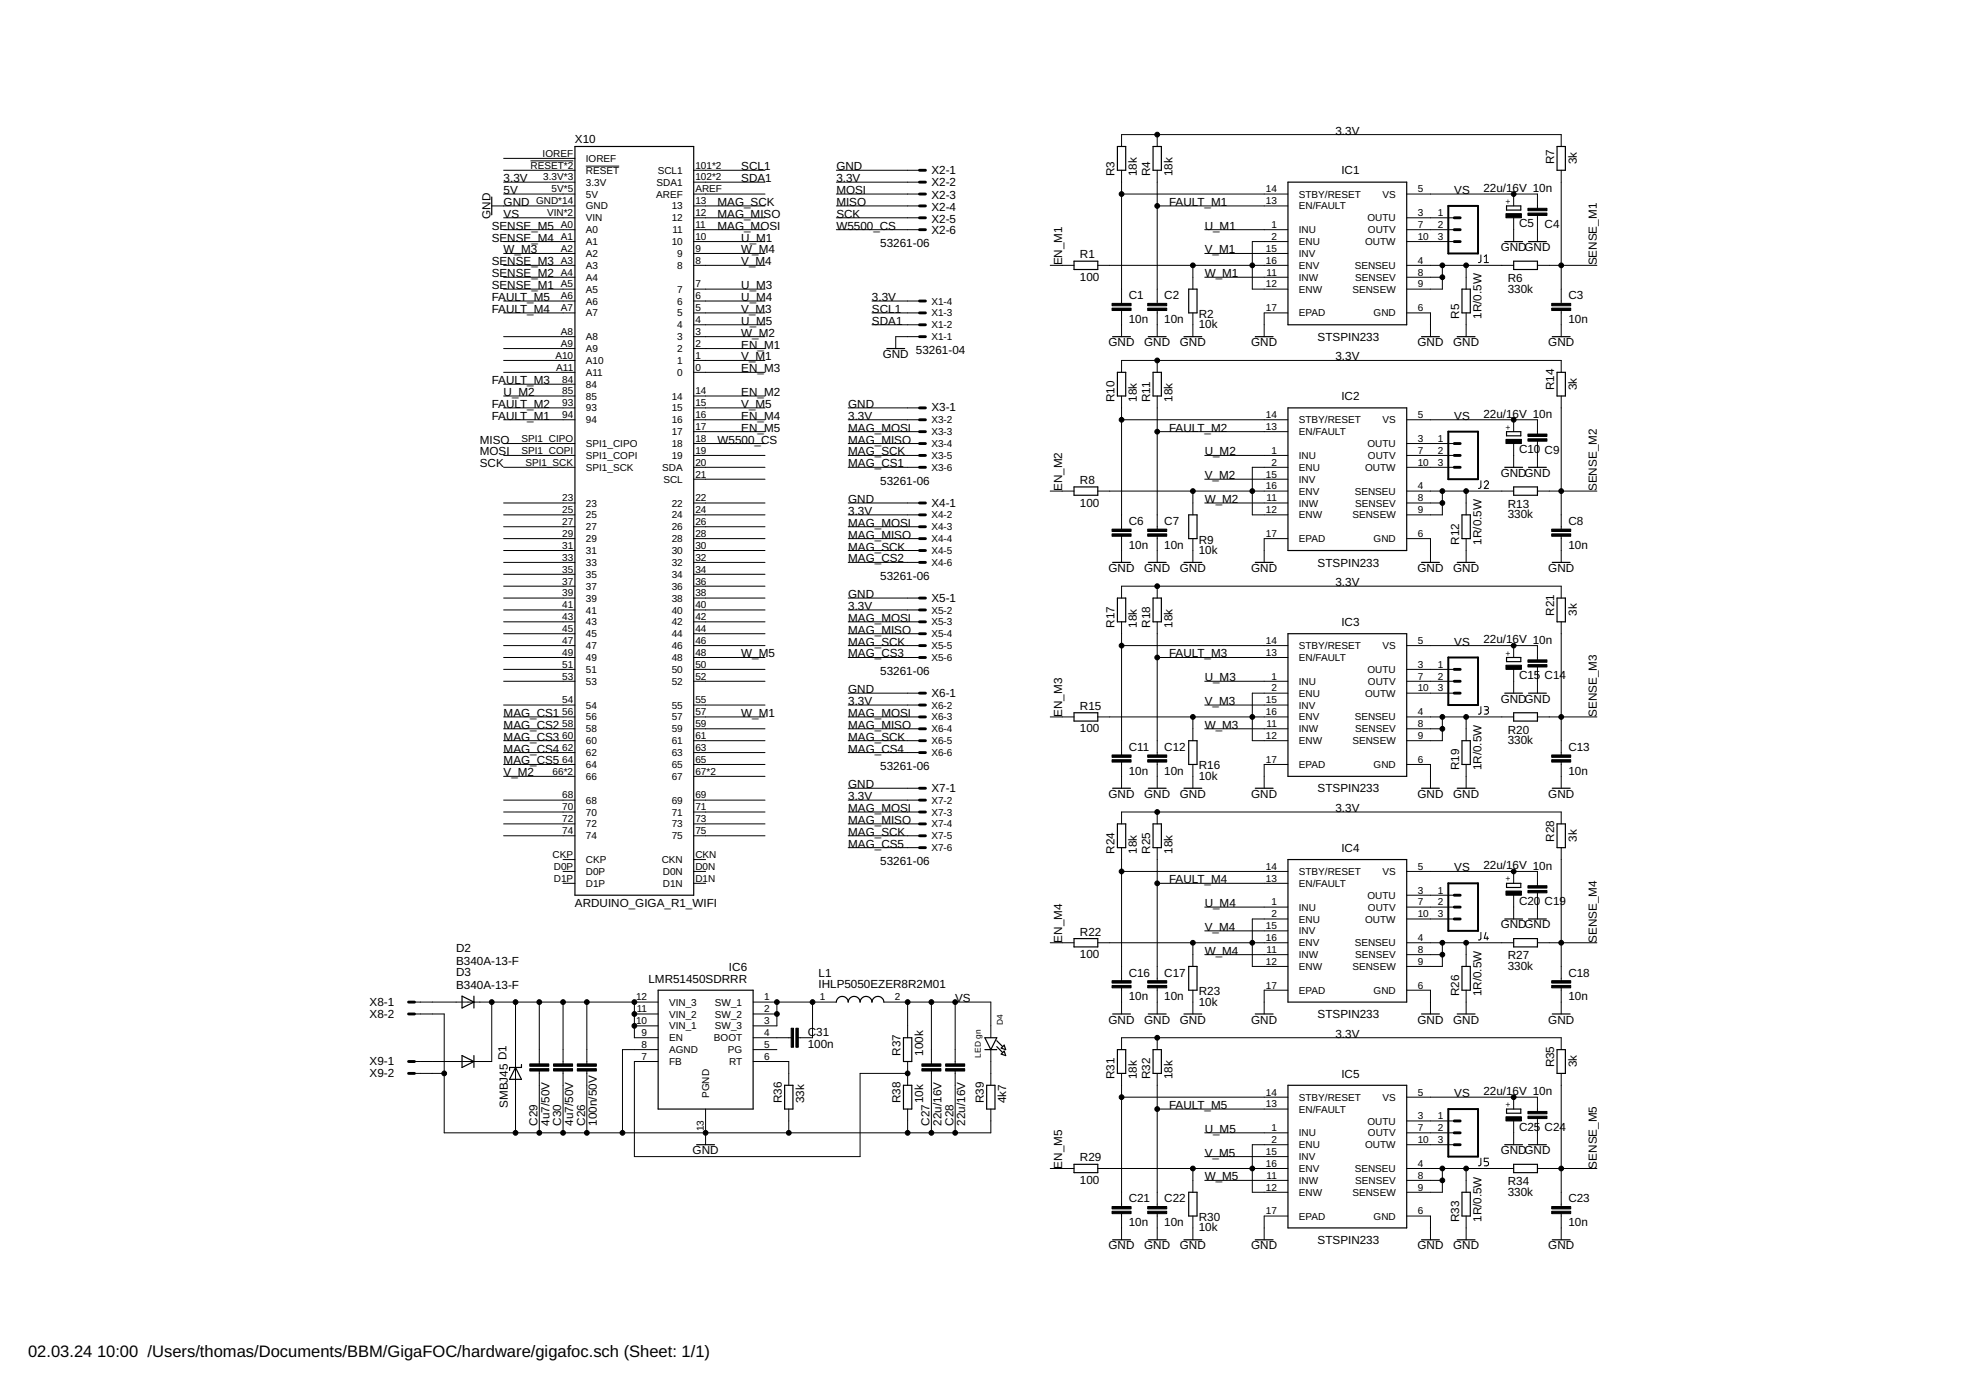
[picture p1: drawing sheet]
<svg xmlns="http://www.w3.org/2000/svg" width="420mm" height="297mm" viewBox="0 0 420 297" stroke-linecap="round" stroke-linejoin="round" font-family="sans-serif">
<defs><g id="words">
<g font-size="3.5">
<text x="6" y="290">02.03.24</text>
<text x="20.7" y="290">10:00 /Users/thomas/Documents/BBM/GigaFOC/hardware/gigafoc.sch (Sheet: 1/1)</text>
</g>
<g font-size="2.5">
<text x="285.4" y="28.8">3.3V</text>
<text x="122.9" y="30.5">X10</text>
<text x="332.2" y="35.1" transform="rotate(-90 332.2 35.1)">R7</text>
<text x="337" y="35.1" transform="rotate(-90 337 35.1)">3k</text>
<text x="107.6" y="41.5">5V</text>
<text x="107.6" y="38.9">3.3V</text>
<text x="158.4" y="36.4">SCL1</text>
<text x="158.4" y="38.9">SDA1</text>
<text x="178.7" y="36.4">GND</text>
<text x="178.7" y="41.5">MOSI</text>
<text x="178.7" y="38.9">3.3V</text>
<text x="199.1" y="37.1">X2-1</text>
<text x="199.1" y="39.7">X2-2</text>
<text x="238.2" y="37.7" transform="rotate(-90 238.2 37.7)">R3</text>
<text x="243" y="37.7" transform="rotate(-90 243 37.7)">18k</text>
<text x="245.8" y="37.7" transform="rotate(-90 245.8 37.7)">R4</text>
<text x="250.6" y="37.7" transform="rotate(-90 250.6 37.7)">18k</text>
<text x="286.7" y="37.3">IC1</text>
<text x="310.8" y="41.5">VS</text>
<text x="317" y="41">22u/16V 10n</text>
<text x="104.8" y="46.8" transform="rotate(-90 104.8 46.8)">GND</text>
<text x="107.6" y="44">GND</text>
<text x="107.6" y="46.5">VS</text>
<text x="153.3" y="46.5">MAG_MISO</text>
<text x="153.3" y="44">MAG_SCK</text>
<text x="178.7" y="46.5">SCK</text>
<text x="178.7" y="44">MISO</text>
<text x="199.1" y="42.5">X2-3</text>
<text x="199.1" y="45">X2-4</text>
<text x="199.1" y="47.6">X2-5</text>
<text x="249.8" y="44">FAULT_M1</text>
<text x="105.1" y="51.6">SENSE_M4</text>
<text x="105.1" y="49.1">SENSE_M5</text>
<text x="153.3" y="49.1">MAG_MOSI</text>
<text x="158.4" y="51.6">U_M1</text>
<text x="178.7" y="49.1">W5500_CS</text>
<text x="188.1" y="52.8">53261-06</text>
<text x="199.1" y="50.1">X2-6</text>
<text x="257.5" y="49.1">U_M1</text>
<text x="320.7" y="53.7">GNDGND</text>
<text x="324.6" y="48.6">C5</text>
<text x="330.1" y="48.7">C4</text>
<text x="105.1" y="59.2">SENSE_M2</text>
<text x="105.1" y="56.7">SENSE_M3</text>
<text x="107.6" y="54.2">W_M3</text>
<text x="158.4" y="56.7">V_M4</text>
<text x="158.4" y="54.2">W_M4</text>
<text x="227" y="56.7" transform="rotate(-90 227 56.7)">EN_M1</text>
<text x="230.8" y="55.2">R1</text>
<text x="257.5" y="59.2">W_M1</text>
<text x="257.5" y="54.2">V_M1</text>
<text x="341.3" y="56.7" transform="rotate(-90 341.3 56.7)">SENSE_M1</text>
<text x="105.1" y="61.8">SENSE_M1</text>
<text x="105.1" y="64.3">FAULT_M5</text>
<text x="158.4" y="64.3">U_M4</text>
<text x="158.4" y="61.8">U_M3</text>
<text x="186.4" y="64.3">3.3V</text>
<text x="230.8" y="60">100</text>
<text x="241.2" y="63.9">C1</text>
<text x="248.8" y="63.9">C2</text>
<text x="322.2" y="62.5">330k</text>
<text x="322.2" y="60.3">R6</text>
<text x="335.2" y="63.9">C3</text>
<text x="105.1" y="66.9">FAULT_M4</text>
<text x="158.4" y="71.9">W_M2</text>
<text x="158.4" y="69.4">U_M5</text>
<text x="158.4" y="66.9">V_M3</text>
<text x="186.4" y="66.9">SCL1</text>
<text x="186.4" y="69.4">SDA1</text>
<text x="241.2" y="69">10n</text>
<text x="248.8" y="69">10n</text>
<text x="256.2" y="70.2">10k</text>
<text x="256.2" y="67.9">R2</text>
<text x="311.8" y="68.1" transform="rotate(-90 311.8 68.1)">R5</text>
<text x="316.6" y="68.1" transform="rotate(-90 316.6 68.1)">1R/0.5W</text>
<text x="335.2" y="69">10n</text>
<text x="158.4" y="74.5">EN_M1</text>
<text x="158.4" y="77">V_M1</text>
<text x="188.7" y="76.5">GND</text>
<text x="195.8" y="75.6">53261-04</text>
<text x="236.9" y="74">GND</text>
<text x="244.5" y="74">GND</text>
<text x="252.2" y="74">GND</text>
<text x="267.4" y="74">GND</text>
<text x="281.6" y="72.8">STSPIN233</text>
<text x="285.4" y="77">3.3V</text>
<text x="302.9" y="74">GND</text>
<text x="310.6" y="74">GND</text>
<text x="330.9" y="74">GND</text>
<text x="105.1" y="82.1">FAULT_M3</text>
<text x="158.4" y="79.6">EN_M3</text>
<text x="332.2" y="83.4" transform="rotate(-90 332.2 83.4)">R14</text>
<text x="337" y="83.4" transform="rotate(-90 337 83.4)">3k</text>
<text x="105.1" y="89.7">FAULT_M1</text>
<text x="105.1" y="87.2">FAULT_M2</text>
<text x="107.6" y="84.6">U_M2</text>
<text x="158.4" y="89.7">EN_M4</text>
<text x="158.4" y="84.6">EN_M2</text>
<text x="158.4" y="87.2">V_M5</text>
<text x="181.3" y="87.2">GND</text>
<text x="181.3" y="89.7">3.3V</text>
<text x="199.1" y="87.9">X3-1</text>
<text x="238.2" y="85.9" transform="rotate(-90 238.2 85.9)">R10</text>
<text x="243" y="85.9" transform="rotate(-90 243 85.9)">18k</text>
<text x="245.8" y="85.9" transform="rotate(-90 245.8 85.9)">R11</text>
<text x="250.6" y="85.9" transform="rotate(-90 250.6 85.9)">18k</text>
<text x="286.7" y="85.5">IC2</text>
<text x="310.8" y="89.7">VS</text>
<text x="317" y="89.2">22u/16V 10n</text>
<text x="102.5" y="94.8">MISO</text>
<text x="153.3" y="94.8">W5500_CS</text>
<text x="158.4" y="92.3">EN_M5</text>
<text x="181.3" y="92.3">MAG_MOSI</text>
<text x="181.3" y="94.8">MAG_MISO</text>
<text x="249.8" y="92.3">FAULT_M2</text>
<text x="102.5" y="99.9">SCK</text>
<text x="102.5" y="97.3">MOSI</text>
<text x="181.3" y="99.9">MAG_CS1</text>
<text x="181.3" y="97.3">MAG_SCK</text>
<text x="257.5" y="97.3">U_M2</text>
<text x="320.7" y="101.9">GNDGND</text>
<text x="324.6" y="96.8">C10</text>
<text x="330.1" y="97">C9</text>
<text x="181.3" y="107.5">GND</text>
<text x="188.1" y="103.6">53261-06</text>
<text x="227" y="105" transform="rotate(-90 227 105)">EN_M2</text>
<text x="230.8" y="103.5">R8</text>
<text x="257.5" y="102.4">V_M2</text>
<text x="257.5" y="107.5">W_M2</text>
<text x="341.3" y="105" transform="rotate(-90 341.3 105)">SENSE_M2</text>
<text x="181.3" y="112.6">MAG_MOSI</text>
<text x="181.3" y="110">3.3V</text>
<text x="199.1" y="108.3">X4-1</text>
<text x="230.8" y="108.3">100</text>
<text x="241.2" y="112.2">C6</text>
<text x="248.8" y="112.2">C7</text>
<text x="322.2" y="110.8">330k</text>
<text x="322.2" y="108.5">R13</text>
<text x="335.2" y="112.2">C8</text>
<text x="181.3" y="115.1">MAG_MISO</text>
<text x="181.3" y="117.6">MAG_SCK</text>
<text x="241.2" y="117.3">10n</text>
<text x="248.8" y="117.3">10n</text>
<text x="256.2" y="118.4">10k</text>
<text x="256.2" y="116.2">R9</text>
<text x="311.8" y="116.4" transform="rotate(-90 311.8 116.4)">R12</text>
<text x="316.6" y="116.4" transform="rotate(-90 316.6 116.4)">1R/0.5W</text>
<text x="335.2" y="117.3">10n</text>
<text x="181.3" y="120.2">MAG_CS2</text>
<text x="188.1" y="123.9">53261-06</text>
<text x="236.9" y="122.2">GND</text>
<text x="244.5" y="122.2">GND</text>
<text x="252.2" y="122.2">GND</text>
<text x="267.4" y="122.2">GND</text>
<text x="281.6" y="121.1">STSPIN233</text>
<text x="285.4" y="125.3">3.3V</text>
<text x="302.9" y="122.2">GND</text>
<text x="310.6" y="122.2">GND</text>
<text x="330.9" y="122.2">GND</text>
<text x="181.3" y="127.8">GND</text>
<text x="181.3" y="130.3">3.3V</text>
<text x="199.1" y="128.6">X5-1</text>
<text x="332.2" y="131.6" transform="rotate(-90 332.2 131.6)">R21</text>
<text x="337" y="131.6" transform="rotate(-90 337 131.6)">3k</text>
<text x="181.3" y="132.9">MAG_MOSI</text>
<text x="181.3" y="135.4">MAG_MISO</text>
<text x="181.3" y="138">MAG_SCK</text>
<text x="238.2" y="134.2" transform="rotate(-90 238.2 134.2)">R17</text>
<text x="243" y="134.2" transform="rotate(-90 243 134.2)">18k</text>
<text x="245.8" y="134.2" transform="rotate(-90 245.8 134.2)">R18</text>
<text x="250.6" y="134.2" transform="rotate(-90 250.6 134.2)">18k</text>
<text x="286.7" y="133.8">IC3</text>
<text x="310.8" y="138">VS</text>
<text x="317" y="137.5">22u/16V 10n</text>
<text x="158.4" y="140.5">W_M5</text>
<text x="181.3" y="140.5">MAG_CS3</text>
<text x="249.8" y="140.5">FAULT_M3</text>
<text x="181.3" y="148.1">GND</text>
<text x="188.1" y="144.2">53261-06</text>
<text x="199.1" y="148.9">X6-1</text>
<text x="257.5" y="145.6">U_M3</text>
<text x="324.6" y="145.1">C15</text>
<text x="330.1" y="145.2">C14</text>
<text x="107.6" y="155.7">MAG_CS2</text>
<text x="107.6" y="153.2">MAG_CS1</text>
<text x="158.4" y="153.2">W_M1</text>
<text x="181.3" y="153.2">MAG_MOSI</text>
<text x="181.3" y="155.7">MAG_MISO</text>
<text x="181.3" y="150.7">3.3V</text>
<text x="227" y="153.2" transform="rotate(-90 227 153.2)">EN_M3</text>
<text x="230.8" y="151.7">R15</text>
<text x="257.5" y="150.7">V_M3</text>
<text x="257.5" y="155.7">W_M3</text>
<text x="320.7" y="150.2">GNDGND</text>
<text x="341.3" y="153.2" transform="rotate(-90 341.3 153.2)">SENSE_M3</text>
<text x="107.6" y="160.8">MAG_CS4</text>
<text x="107.6" y="158.3">MAG_CS3</text>
<text x="181.3" y="160.8">MAG_CS4</text>
<text x="181.3" y="158.3">MAG_SCK</text>
<text x="230.8" y="156.5">100</text>
<text x="241.2" y="160.4">C11</text>
<text x="248.8" y="160.4">C12</text>
<text x="322.2" y="159">330k</text>
<text x="322.2" y="156.8">R20</text>
<text x="335.2" y="160.4">C13</text>
<text x="107.6" y="165.9">V_M2</text>
<text x="107.6" y="163.4">MAG_CS5</text>
<text x="188.1" y="164.5">53261-06</text>
<text x="241.2" y="165.5">10n</text>
<text x="248.8" y="165.5">10n</text>
<text x="256.2" y="166.7">10k</text>
<text x="256.2" y="164.4">R16</text>
<text x="311.8" y="164.6" transform="rotate(-90 311.8 164.6)">R19</text>
<text x="316.6" y="164.6" transform="rotate(-90 316.6 164.6)">1R/0.5W</text>
<text x="335.2" y="165.5">10n</text>
<text x="181.3" y="173.5">MAG_MOSI</text>
<text x="181.3" y="168.4">GND</text>
<text x="181.3" y="171">3.3V</text>
<text x="199.1" y="169.2">X7-1</text>
<text x="236.9" y="170.5">GND</text>
<text x="244.5" y="170.5">GND</text>
<text x="252.2" y="170.5">GND</text>
<text x="267.4" y="170.5">GND</text>
<text x="281.6" y="169.3">STSPIN233</text>
<text x="285.4" y="173.5">3.3V</text>
<text x="302.9" y="170.5">GND</text>
<text x="310.6" y="170.5">GND</text>
<text x="330.9" y="170.5">GND</text>
<text x="181.3" y="176.1">MAG_MISO</text>
<text x="181.3" y="178.6">MAG_SCK</text>
<text x="332.2" y="179.9" transform="rotate(-90 332.2 179.9)">R28</text>
<text x="337" y="179.9" transform="rotate(-90 337 179.9)">3k</text>
<text x="181.3" y="181.1">MAG_CS5</text>
<text x="188.1" y="184.8">53261-06</text>
<text x="238.2" y="182.4" transform="rotate(-90 238.2 182.4)">R24</text>
<text x="243" y="182.4" transform="rotate(-90 243 182.4)">18k</text>
<text x="245.8" y="182.4" transform="rotate(-90 245.8 182.4)">R25</text>
<text x="250.6" y="182.4" transform="rotate(-90 250.6 182.4)">18k</text>
<text x="286.7" y="182">IC4</text>
<text x="317" y="185.7">22u/16V 10n</text>
<text x="249.8" y="188.8">FAULT_M4</text>
<text x="310.8" y="186.2">VS</text>
<text x="122.9" y="193.8">ARDUINO_GIGA_R1_WIFI</text>
<text x="257.5" y="193.8">U_M4</text>
<text x="324.6" y="193.4">C20</text>
<text x="330.1" y="193.5">C19</text>
<text x="97.5" y="203.5">D2</text>
<text x="227" y="201.5" transform="rotate(-90 227 201.5)">EN_M4</text>
<text x="230.8" y="200">R22</text>
<text x="257.5" y="198.9">V_M4</text>
<text x="257.5" y="204">W_M4</text>
<text x="320.7" y="198.4">GNDGND</text>
<text x="341.3" y="201.5" transform="rotate(-90 341.3 201.5)">SENSE_M4</text>
<text x="97.5" y="206.3">B340A-13-F</text>
<text x="97.5" y="208.6">D3</text>
<text x="138.6" y="210">LMR51450SDRRR</text>
<text x="155.8" y="207.4">IC6</text>
<text x="174.9" y="208.7">L1</text>
<text x="230.8" y="204.8">100</text>
<text x="241.2" y="208.7">C16</text>
<text x="248.8" y="208.7">C17</text>
<text x="322.2" y="207.3">330k</text>
<text x="322.2" y="205">R27</text>
<text x="335.2" y="208.7">C18</text>
<text x="79" y="214.9">X8-1</text>
<text x="97.5" y="211.4">B340A-13-F</text>
<text x="174.9" y="211.2">IHLP5050EZER8R2M01</text>
<text x="204.1" y="214.2">VS</text>
<text x="241.2" y="213.8">10n</text>
<text x="248.8" y="213.8">10n</text>
<text x="256.2" y="214.9">10k</text>
<text x="256.2" y="212.7">R23</text>
<text x="311.8" y="212.9" transform="rotate(-90 311.8 212.9)">R26</text>
<text x="316.6" y="212.9" transform="rotate(-90 316.6 212.9)">1R/0.5W</text>
<text x="335.2" y="213.8">10n</text>
<text x="79" y="217.5">X8-2</text>
<text x="172.6" y="221.4">C31</text>
<text x="236.9" y="218.7">GND</text>
<text x="244.5" y="218.7">GND</text>
<text x="252.2" y="218.7">GND</text>
<text x="267.4" y="218.7">GND</text>
<text x="281.6" y="217.6">STSPIN233</text>
<text x="285.4" y="221.8">3.3V</text>
<text x="302.9" y="218.7">GND</text>
<text x="310.6" y="218.7">GND</text>
<text x="330.9" y="218.7">GND</text>
<text x="79" y="227.6">X9-1</text>
<text x="172.6" y="223.9">100n</text>
<text x="192.5" y="225.6" transform="rotate(-90 192.5 225.6)">R37</text>
<text x="197.3" y="225.6" transform="rotate(-90 197.3 225.6)">100k</text>
<text x="79" y="230.2">X9-2</text>
<text x="238.2" y="230.7" transform="rotate(-90 238.2 230.7)">R31</text>
<text x="243" y="230.7" transform="rotate(-90 243 230.7)">18k</text>
<text x="245.8" y="230.7" transform="rotate(-90 245.8 230.7)">R32</text>
<text x="250.6" y="230.7" transform="rotate(-90 250.6 230.7)">18k</text>
<text x="286.7" y="230.3">IC5</text>
<text x="317" y="234">22u/16V 10n</text>
<text x="332.2" y="228.1" transform="rotate(-90 332.2 228.1)">R35</text>
<text x="337" y="228.1" transform="rotate(-90 337 228.1)">3k</text>
<text x="108.5" y="236.8" transform="rotate(-90 108.5 236.8)">SMBJ45 D1</text>
<text x="167.1" y="235.7" transform="rotate(-90 167.1 235.7)">R36</text>
<text x="171.9" y="235.7" transform="rotate(-90 171.9 235.7)">33k</text>
<text x="192.5" y="235.7" transform="rotate(-90 192.5 235.7)">R38</text>
<text x="197.3" y="235.7" transform="rotate(-90 197.3 235.7)">10k</text>
<text x="210.3" y="235.7" transform="rotate(-90 210.3 235.7)">R39</text>
<text x="215.1" y="235.7" transform="rotate(-90 215.1 235.7)">4k7</text>
<text x="249.8" y="237">FAULT_M5</text>
<text x="310.8" y="234.5">VS</text>
<text x="114.9" y="240.6" transform="rotate(-90 114.9 240.6)">C29</text>
<text x="117.4" y="240.6" transform="rotate(-90 117.4 240.6)">4u7/50V</text>
<text x="119.9" y="240.6" transform="rotate(-90 119.9 240.6)">C30</text>
<text x="122.5" y="240.6" transform="rotate(-90 122.5 240.6)">4u7/50V</text>
<text x="125" y="240.6" transform="rotate(-90 125 240.6)">C26</text>
<text x="127.6" y="240.6" transform="rotate(-90 127.6 240.6)">100n/50V</text>
<text x="198.7" y="240.6" transform="rotate(-90 198.7 240.6)">C27</text>
<text x="201.2" y="240.6" transform="rotate(-90 201.2 240.6)">22u/16V</text>
<text x="203.8" y="240.6" transform="rotate(-90 203.8 240.6)">C28</text>
<text x="206.3" y="240.6" transform="rotate(-90 206.3 240.6)">22u/16V</text>
<text x="257.5" y="242.1">U_M5</text>
<text x="324.6" y="241.6">C25</text>
<text x="330.1" y="241.7">C24</text>
<text x="148" y="246.7">GND</text>
<text x="227" y="249.7" transform="rotate(-90 227 249.7)">EN_M5</text>
<text x="230.8" y="248.2">R29</text>
<text x="257.5" y="247.2">V_M5</text>
<text x="320.7" y="246.7">GNDGND</text>
<text x="341.3" y="249.7" transform="rotate(-90 341.3 249.7)">SENSE_M5</text>
<text x="230.8" y="253">100</text>
<text x="241.2" y="256.9">C21</text>
<text x="248.8" y="256.9">C22</text>
<text x="257.5" y="252.2">W_M5</text>
<text x="322.2" y="255.5">330k</text>
<text x="322.2" y="253.3">R34</text>
<text x="335.2" y="256.9">C23</text>
<text x="241.2" y="262">10n</text>
<text x="248.8" y="262">10n</text>
<text x="256.2" y="263.2">10k</text>
<text x="256.2" y="260.9">R30</text>
<text x="311.8" y="261.1" transform="rotate(-90 311.8 261.1)">R33</text>
<text x="316.6" y="261.1" transform="rotate(-90 316.6 261.1)">1R/0.5W</text>
<text x="335.2" y="262">10n</text>
<text x="236.9" y="267">GND</text>
<text x="244.5" y="267">GND</text>
<text x="252.2" y="267">GND</text>
<text x="267.4" y="267">GND</text>
<text x="281.6" y="265.8">STSPIN233</text>
<text x="302.9" y="267">GND</text>
<text x="310.6" y="267">GND</text>
<text x="330.9" y="267">GND</text>
</g>
<g font-size="2.1">
<text x="116" y="33.5">IOREF</text>
<text x="125.2" y="34.6">IOREF</text>
<text x="113.4" y="36">RESET*2</text>
<text x="116.1" y="38.6">3.3V*3</text>
<text x="117.9" y="41.1">5V*5</text>
<text x="125.2" y="37.1">RESET</text>
<text x="125.2" y="39.7">3.3V</text>
<text x="140.3" y="39.7">SDA1</text>
<text x="140.6" y="37.1">SCL1</text>
<text x="148.6" y="41.1">AREF</text>
<text x="148.6" y="38.6">102*2</text>
<text x="148.6" y="36">101*2</text>
<text x="270.5" y="41.1">14</text>
<text x="303" y="41.1">5</text>
<text x="114.6" y="43.6">GND*14</text>
<text x="116.9" y="46.2">VIN*2</text>
<text x="125.2" y="42.2">5V</text>
<text x="125.2" y="44.8">GND</text>
<text x="125.2" y="47.3">VIN</text>
<text x="140.2" y="42.2">AREF</text>
<text x="143.6" y="47.3">12</text>
<text x="143.6" y="44.8">13</text>
<text x="148.6" y="46.2">12</text>
<text x="148.6" y="43.6">13</text>
<text x="270.5" y="43.6">13</text>
<text x="277.6" y="42.2">STBY/RESET</text>
<text x="277.6" y="44.8">EN/FAULT</text>
<text x="292.2" y="47.3">OUTU</text>
<text x="295.4" y="42.2">VS</text>
<text x="303" y="46.2">3</text>
<text x="307.3" y="46.2">1</text>
<text x="119.9" y="48.7">A0</text>
<text x="119.9" y="51.3">A1</text>
<text x="119.9" y="53.8">A2</text>
<text x="125.2" y="49.8">A0</text>
<text x="125.2" y="52.4">A1</text>
<text x="143.6" y="52.4">10</text>
<text x="143.7" y="49.8">11</text>
<text x="148.6" y="53.8">9</text>
<text x="148.6" y="51.3">10</text>
<text x="148.6" y="48.7">11</text>
<text x="270.5" y="53.8">15</text>
<text x="271.7" y="48.7">1</text>
<text x="271.7" y="51.3">2</text>
<text x="277.6" y="49.8">INU</text>
<text x="277.6" y="52.4">ENU</text>
<text x="291.8" y="52.4">OUTW</text>
<text x="292.4" y="49.8">OUTV</text>
<text x="303" y="48.7">7</text>
<text x="303" y="51.3">10</text>
<text x="307.3" y="48.7">2</text>
<text x="307.3" y="51.3">3</text>
<text x="119.9" y="56.3">A3</text>
<text x="119.9" y="58.9">A4</text>
<text x="125.2" y="54.9">A2</text>
<text x="125.2" y="57.5">A3</text>
<text x="144.7" y="57.5">8</text>
<text x="144.7" y="54.9">9</text>
<text x="148.6" y="56.3">8</text>
<text x="270.5" y="56.3">16</text>
<text x="270.7" y="58.9">11</text>
<text x="277.6" y="57.5">ENV</text>
<text x="277.6" y="54.9">INV</text>
<text x="289.5" y="57.5">SENSEU</text>
<text x="303" y="56.3">4</text>
<text x="303" y="58.9">8</text>
<text x="119.9" y="61.4">A5</text>
<text x="119.9" y="64">A6</text>
<text x="125.2" y="60">A4</text>
<text x="125.2" y="62.5">A5</text>
<text x="125.2" y="65.1">A6</text>
<text x="144.7" y="65.1">6</text>
<text x="144.7" y="62.5">7</text>
<text x="148.6" y="64">6</text>
<text x="148.6" y="61.4">7</text>
<text x="199.1" y="65.1">X1-4</text>
<text x="270.5" y="61.4">12</text>
<text x="277.6" y="62.5">ENW</text>
<text x="277.6" y="60">INW</text>
<text x="289" y="62.5">SENSEW</text>
<text x="289.6" y="60">SENSEV</text>
<text x="303" y="61.4">9</text>
<text x="119.9" y="66.5">A7</text>
<text x="119.9" y="71.6">A8</text>
<text x="125.2" y="67.6">A7</text>
<text x="144.7" y="70.2">4</text>
<text x="144.7" y="67.6">5</text>
<text x="148.6" y="71.6">3</text>
<text x="148.6" y="69">4</text>
<text x="148.6" y="66.5">5</text>
<text x="199.1" y="70.2">X1-2</text>
<text x="199.1" y="67.6">X1-3</text>
<text x="270.5" y="66.5">17</text>
<text x="277.6" y="67.6">EPAD</text>
<text x="293.6" y="67.6">GND</text>
<text x="303" y="66.5">6</text>
<text x="118.7" y="76.7">A10</text>
<text x="119.9" y="74.1">A9</text>
<text x="125.2" y="72.7">A8</text>
<text x="125.2" y="75.2">A9</text>
<text x="125.2" y="77.8">A10</text>
<text x="144.7" y="77.8">1</text>
<text x="144.7" y="75.2">2</text>
<text x="144.7" y="72.7">3</text>
<text x="148.6" y="76.7">1</text>
<text x="148.6" y="74.1">2</text>
<text x="199.1" y="72.7">X1-1</text>
<text x="118.9" y="79.2">A11</text>
<text x="120.1" y="81.7">84</text>
<text x="125.2" y="80.3">A11</text>
<text x="125.2" y="82.9">84</text>
<text x="144.7" y="80.3">0</text>
<text x="148.6" y="79.2">0</text>
<text x="120.1" y="84.3">85</text>
<text x="120.1" y="86.8">93</text>
<text x="120.1" y="89.4">94</text>
<text x="125.2" y="85.4">85</text>
<text x="125.2" y="87.9">93</text>
<text x="143.6" y="87.9">15</text>
<text x="143.6" y="85.4">14</text>
<text x="148.6" y="89.4">16</text>
<text x="148.6" y="86.8">15</text>
<text x="148.6" y="84.3">14</text>
<text x="270.5" y="89.4">14</text>
<text x="303" y="89.4">5</text>
<text x="111.5" y="94.4">SPI1_CIPO</text>
<text x="125.2" y="90.5">94</text>
<text x="125.2" y="95.6">SPI1_CIPO</text>
<text x="143.6" y="90.5">16</text>
<text x="143.6" y="93">17</text>
<text x="143.6" y="95.6">18</text>
<text x="148.6" y="91.9">17</text>
<text x="148.6" y="94.4">18</text>
<text x="199.1" y="90.5">X3-2</text>
<text x="199.1" y="93">X3-3</text>
<text x="199.1" y="95.6">X3-4</text>
<text x="270.5" y="91.9">13</text>
<text x="277.6" y="90.5">STBY/RESET</text>
<text x="277.6" y="93">EN/FAULT</text>
<text x="292.2" y="95.6">OUTU</text>
<text x="295.4" y="90.5">VS</text>
<text x="303" y="94.4">3</text>
<text x="307.3" y="94.4">1</text>
<text x="111.5" y="97">SPI1_COPI</text>
<text x="112.3" y="99.5">SPI1_SCK</text>
<text x="125.2" y="98.1">SPI1_COPI</text>
<text x="125.2" y="100.6">SPI1_SCK</text>
<text x="141.5" y="100.6">SDA</text>
<text x="143.6" y="98.1">19</text>
<text x="148.6" y="99.5">20</text>
<text x="148.6" y="97">19</text>
<text x="199.1" y="98.1">X3-5</text>
<text x="199.1" y="100.6">X3-6</text>
<text x="271.7" y="97">1</text>
<text x="271.7" y="99.5">2</text>
<text x="277.6" y="98.1">INU</text>
<text x="277.6" y="100.6">ENU</text>
<text x="291.8" y="100.6">OUTW</text>
<text x="292.4" y="98.1">OUTV</text>
<text x="303" y="97">7</text>
<text x="303" y="99.5">10</text>
<text x="307.3" y="97">2</text>
<text x="307.3" y="99.5">3</text>
<text x="120.1" y="107.1">23</text>
<text x="141.8" y="103.2">SCL</text>
<text x="148.6" y="107.1">22</text>
<text x="148.6" y="102.1">21</text>
<text x="270.5" y="104.6">16</text>
<text x="270.5" y="102.1">15</text>
<text x="270.7" y="107.1">11</text>
<text x="277.6" y="105.7">ENV</text>
<text x="277.6" y="103.2">INV</text>
<text x="289.5" y="105.7">SENSEU</text>
<text x="303" y="104.6">4</text>
<text x="303" y="107.1">8</text>
<text x="120.1" y="109.7">25</text>
<text x="120.1" y="112.2">27</text>
<text x="125.2" y="108.3">23</text>
<text x="125.2" y="110.8">25</text>
<text x="125.2" y="113.3">27</text>
<text x="143.6" y="108.3">22</text>
<text x="143.6" y="110.8">24</text>
<text x="143.6" y="113.3">26</text>
<text x="148.6" y="109.7">24</text>
<text x="148.6" y="112.2">26</text>
<text x="199.1" y="110.8">X4-2</text>
<text x="199.1" y="113.3">X4-3</text>
<text x="270.5" y="109.7">12</text>
<text x="277.6" y="110.8">ENW</text>
<text x="277.6" y="108.3">INW</text>
<text x="289" y="110.8">SENSEW</text>
<text x="289.6" y="108.3">SENSEV</text>
<text x="303" y="109.7">9</text>
<text x="120.1" y="114.8">29</text>
<text x="120.1" y="117.3">31</text>
<text x="120.1" y="119.8">33</text>
<text x="125.2" y="115.9">29</text>
<text x="125.2" y="118.4">31</text>
<text x="143.6" y="115.9">28</text>
<text x="143.6" y="118.4">30</text>
<text x="148.6" y="114.8">28</text>
<text x="148.6" y="117.3">30</text>
<text x="148.6" y="119.8">32</text>
<text x="199.1" y="115.9">X4-4</text>
<text x="199.1" y="118.4">X4-5</text>
<text x="270.5" y="114.8">17</text>
<text x="277.6" y="115.9">EPAD</text>
<text x="293.6" y="115.9">GND</text>
<text x="303" y="114.8">6</text>
<text x="120.1" y="122.4">35</text>
<text x="120.1" y="124.9">37</text>
<text x="125.2" y="121">33</text>
<text x="125.2" y="123.5">35</text>
<text x="143.6" y="121">32</text>
<text x="143.6" y="123.5">34</text>
<text x="148.6" y="122.4">34</text>
<text x="148.6" y="124.9">36</text>
<text x="199.1" y="121">X4-6</text>
<text x="120.1" y="127.5">39</text>
<text x="120.1" y="130">41</text>
<text x="125.2" y="126">37</text>
<text x="125.2" y="128.6">39</text>
<text x="125.2" y="131.1">41</text>
<text x="143.6" y="126">36</text>
<text x="143.6" y="128.6">38</text>
<text x="143.6" y="131.1">40</text>
<text x="148.6" y="127.5">38</text>
<text x="148.6" y="130">40</text>
<text x="199.1" y="131.1">X5-2</text>
<text x="120.1" y="132.5">43</text>
<text x="120.1" y="135.1">45</text>
<text x="120.1" y="137.6">47</text>
<text x="125.2" y="133.6">43</text>
<text x="125.2" y="136.2">45</text>
<text x="143.6" y="133.6">42</text>
<text x="143.6" y="136.2">44</text>
<text x="148.6" y="132.5">42</text>
<text x="148.6" y="135.1">44</text>
<text x="148.6" y="137.6">46</text>
<text x="199.1" y="133.6">X5-3</text>
<text x="199.1" y="136.2">X5-4</text>
<text x="270.5" y="137.6">14</text>
<text x="303" y="137.6">5</text>
<text x="120.1" y="142.7">51</text>
<text x="120.1" y="140.1">49</text>
<text x="125.2" y="138.7">47</text>
<text x="125.2" y="143.8">51</text>
<text x="125.2" y="141.3">49</text>
<text x="143.6" y="138.7">46</text>
<text x="143.6" y="141.3">48</text>
<text x="143.6" y="143.8">50</text>
<text x="148.6" y="140.1">48</text>
<text x="148.6" y="142.7">50</text>
<text x="199.1" y="138.7">X5-5</text>
<text x="199.1" y="141.3">X5-6</text>
<text x="270.5" y="140.1">13</text>
<text x="277.6" y="138.7">STBY/RESET</text>
<text x="277.6" y="141.3">EN/FAULT</text>
<text x="292.2" y="143.8">OUTU</text>
<text x="295.4" y="138.7">VS</text>
<text x="303" y="142.7">3</text>
<text x="307.3" y="142.7">1</text>
<text x="120.1" y="145.2">53</text>
<text x="125.2" y="146.3">53</text>
<text x="143.6" y="146.3">52</text>
<text x="148.6" y="145.2">52</text>
<text x="271.7" y="145.2">1</text>
<text x="271.7" y="147.8">2</text>
<text x="277.6" y="146.3">INU</text>
<text x="277.6" y="148.9">ENU</text>
<text x="291.8" y="148.9">OUTW</text>
<text x="292.4" y="146.3">OUTV</text>
<text x="303" y="145.2">7</text>
<text x="303" y="147.8">10</text>
<text x="307.3" y="145.2">2</text>
<text x="307.3" y="147.8">3</text>
<text x="120.1" y="150.3">54</text>
<text x="120.1" y="152.8">56</text>
<text x="120.1" y="155.4">58</text>
<text x="125.2" y="151.4">54</text>
<text x="125.2" y="154">56</text>
<text x="143.6" y="151.4">55</text>
<text x="143.6" y="154">57</text>
<text x="148.6" y="150.3">55</text>
<text x="148.6" y="152.8">57</text>
<text x="148.6" y="155.4">59</text>
<text x="199.1" y="151.4">X6-2</text>
<text x="199.1" y="154">X6-3</text>
<text x="270.5" y="152.8">16</text>
<text x="270.5" y="150.3">15</text>
<text x="270.7" y="155.4">11</text>
<text x="277.6" y="154">ENV</text>
<text x="277.6" y="151.4">INV</text>
<text x="289.5" y="154">SENSEU</text>
<text x="303" y="152.8">4</text>
<text x="303" y="155.4">8</text>
<text x="120.1" y="157.9">60</text>
<text x="120.1" y="160.5">62</text>
<text x="125.2" y="156.5">58</text>
<text x="125.2" y="159">60</text>
<text x="125.2" y="161.6">62</text>
<text x="143.6" y="156.5">59</text>
<text x="143.6" y="159">61</text>
<text x="143.6" y="161.6">63</text>
<text x="148.6" y="157.9">61</text>
<text x="148.6" y="160.5">63</text>
<text x="199.1" y="156.5">X6-4</text>
<text x="199.1" y="159">X6-5</text>
<text x="199.1" y="161.6">X6-6</text>
<text x="270.5" y="157.9">12</text>
<text x="277.6" y="159">ENW</text>
<text x="277.6" y="156.5">INW</text>
<text x="289" y="159">SENSEW</text>
<text x="289.6" y="156.5">SENSEV</text>
<text x="303" y="157.9">9</text>
<text x="118.1" y="165.5">66*2</text>
<text x="120.1" y="163">64</text>
<text x="125.2" y="164.1">64</text>
<text x="125.2" y="166.7">66</text>
<text x="143.6" y="164.1">65</text>
<text x="143.6" y="166.7">67</text>
<text x="148.6" y="163">65</text>
<text x="148.6" y="165.5">67*2</text>
<text x="270.5" y="163">17</text>
<text x="277.6" y="164.1">EPAD</text>
<text x="293.6" y="164.1">GND</text>
<text x="303" y="163">6</text>
<text x="120.1" y="170.6">68</text>
<text x="120.1" y="173.2">70</text>
<text x="125.2" y="171.7">68</text>
<text x="143.6" y="171.7">69</text>
<text x="148.6" y="170.6">69</text>
<text x="148.6" y="173.2">71</text>
<text x="199.1" y="171.7">X7-2</text>
<text x="120.1" y="175.7">72</text>
<text x="120.1" y="178.2">74</text>
<text x="125.2" y="174.3">70</text>
<text x="125.2" y="176.8">72</text>
<text x="125.2" y="179.4">74</text>
<text x="143.6" y="174.3">71</text>
<text x="143.6" y="176.8">73</text>
<text x="143.6" y="179.4">75</text>
<text x="148.6" y="175.7">73</text>
<text x="148.6" y="178.2">75</text>
<text x="199.1" y="174.3">X7-3</text>
<text x="199.1" y="176.8">X7-4</text>
<text x="199.1" y="179.4">X7-5</text>
<text x="118.1" y="183.3">CKP</text>
<text x="118.4" y="185.9">D0P</text>
<text x="125.2" y="184.4">CKP</text>
<text x="141.4" y="184.4">CKN</text>
<text x="148.6" y="183.3">CKN</text>
<text x="148.6" y="185.9">D0N</text>
<text x="199.1" y="181.9">X7-6</text>
<text x="270.5" y="185.9">14</text>
<text x="303" y="185.9">5</text>
<text x="118.4" y="188.4">D1P</text>
<text x="125.2" y="189.5">D1P</text>
<text x="125.2" y="187">D0P</text>
<text x="141.6" y="189.5">D1N</text>
<text x="141.6" y="187">D0N</text>
<text x="148.6" y="188.4">D1N</text>
<text x="270.5" y="188.4">13</text>
<text x="277.6" y="187">STBY/RESET</text>
<text x="277.6" y="189.5">EN/FAULT</text>
<text x="295.4" y="187">VS</text>
<text x="303" y="190.9">3</text>
<text x="307.3" y="190.9">1</text>
<text x="271.7" y="193.5">1</text>
<text x="271.7" y="196">2</text>
<text x="277.6" y="194.6">INU</text>
<text x="277.6" y="197.1">ENU</text>
<text x="291.8" y="197.1">OUTW</text>
<text x="292.2" y="192.1">OUTU</text>
<text x="292.4" y="194.6">OUTV</text>
<text x="303" y="193.5">7</text>
<text x="303" y="196">10</text>
<text x="307.3" y="193.5">2</text>
<text x="307.3" y="196">3</text>
<text x="270.5" y="201.1">16</text>
<text x="270.5" y="198.6">15</text>
<text x="270.7" y="203.6">11</text>
<text x="277.6" y="202.2">ENV</text>
<text x="277.6" y="199.7">INV</text>
<text x="289.5" y="202.2">SENSEU</text>
<text x="303" y="201.1">4</text>
<text x="303" y="203.6">8</text>
<text x="270.5" y="206.2">12</text>
<text x="277.6" y="207.3">ENW</text>
<text x="277.6" y="204.8">INW</text>
<text x="289" y="207.3">SENSEW</text>
<text x="289.6" y="204.8">SENSEV</text>
<text x="303" y="206.2">9</text>
<text x="135.9" y="213.8">12</text>
<text x="143" y="214.9">VIN_3</text>
<text x="152.8" y="214.9">SW_1</text>
<text x="163.3" y="213.8">1</text>
<text x="175.2" y="213.8">1</text>
<text x="191.2" y="213.8">2</text>
<text x="270.5" y="211.3">17</text>
<text x="277.6" y="212.4">EPAD</text>
<text x="293.6" y="212.4">GND</text>
<text x="303" y="211.3">6</text>
<text x="135.9" y="218.9">10</text>
<text x="136.1" y="216.3">11</text>
<text x="137.1" y="221.4">9</text>
<text x="143" y="217.5">VIN_2</text>
<text x="143" y="220">VIN_1</text>
<text x="152.8" y="217.5">SW_2</text>
<text x="152.8" y="220">SW_3</text>
<text x="163.3" y="216.3">2</text>
<text x="163.3" y="218.9">3</text>
<text x="163.3" y="221.4">4</text>
<text x="137.1" y="224">8</text>
<text x="137.1" y="226.5">7</text>
<text x="143" y="222.5">EN</text>
<text x="143" y="225.1">AGND</text>
<text x="143" y="227.6">FB</text>
<text x="152.6" y="222.5">BOOT</text>
<text x="155.5" y="225.1">PG</text>
<text x="155.8" y="227.6">RT</text>
<text x="163.3" y="224">5</text>
<text x="163.3" y="226.5">6</text>
<text x="151.6" y="234.7" transform="rotate(-90 151.6 234.7)">PGND</text>
<text x="270.5" y="234.1">14</text>
<text x="270.5" y="236.7">13</text>
<text x="277.6" y="235.2">STBY/RESET</text>
<text x="277.6" y="237.8">EN/FAULT</text>
<text x="295.4" y="235.2">VS</text>
<text x="303" y="239.2">3</text>
<text x="303" y="234.1">5</text>
<text x="307.3" y="239.2">1</text>
<text x="150.4" y="241.7" transform="rotate(-90 150.4 241.7)">13</text>
<text x="271.7" y="241.7">1</text>
<text x="271.7" y="244.3">2</text>
<text x="277.6" y="242.8">INU</text>
<text x="277.6" y="245.4">ENU</text>
<text x="291.8" y="245.4">OUTW</text>
<text x="292.2" y="240.3">OUTU</text>
<text x="292.4" y="242.8">OUTV</text>
<text x="303" y="241.7">7</text>
<text x="303" y="244.3">10</text>
<text x="307.3" y="241.7">2</text>
<text x="307.3" y="244.3">3</text>
<text x="270.5" y="249.4">16</text>
<text x="270.5" y="246.8">15</text>
<text x="270.7" y="251.9">11</text>
<text x="277.6" y="250.5">ENV</text>
<text x="277.6" y="247.9">INV</text>
<text x="289.5" y="250.5">SENSEU</text>
<text x="303" y="249.4">4</text>
<text x="303" y="251.9">8</text>
<text x="270.5" y="254.4">12</text>
<text x="277.6" y="255.5">ENW</text>
<text x="277.6" y="253">INW</text>
<text x="289" y="255.5">SENSEW</text>
<text x="289.6" y="253">SENSEV</text>
<text x="303" y="254.4">9</text>
<text x="270.5" y="259.5">17</text>
<text x="277.6" y="260.6">EPAD</text>
<text x="293.6" y="260.6">GND</text>
<text x="303" y="259.5">6</text>
</g>
<g font-size="1.8">
<text x="322.9" y="43.6" transform="rotate(-90 322.9 43.6)">+</text>
<text x="322.9" y="91.8" transform="rotate(-90 322.9 91.8)">+</text>
<text x="322.9" y="140.1" transform="rotate(-90 322.9 140.1)">+</text>
<text x="322.9" y="188.4" transform="rotate(-90 322.9 188.4)">+</text>
<text x="214.3" y="219.1" transform="rotate(-90 214.3 219.1)">D4</text>
<text x="209.6" y="226" transform="rotate(-90 209.6 226)">LED gn</text>
<text x="322.9" y="236.6" transform="rotate(-90 322.9 236.6)">+</text>
</g>
</g></defs>
<g fill="none" stroke="#000" stroke-width=".21">
<path d="M107.6 36.4h15.3M107.6 38.9h15.3M107.6 33.8h15.3M113.4 34.4h9.1M125.2 35.5h7.1M148.3 36.4h15.2M148.3 38.9h15.2M178.7 36.4h17.8M178.7 38.9h17.8M239.7 31.3v-2.5h94v2.5M239.7 36.4v28.4M247.3 28.8v2.5"/>
<path d="M247.3 36.4v28.4M333.7 36.4v28.4M105.1 44h17.8M107.6 41.5h15.3M107.6 49.1h15.3M107.6 51.6h15.3M107.6 54.2h15.3M107.6 56.7h15.3M107.6 59.2h15.3M107.6 46.5h15.3M148.3 41.5h15.2M148.3 49.1h15.2"/>
<path d="M148.3 51.6h15.2M148.3 54.2h15.2M148.3 56.7h15.2M148.3 46.5h15.2M148.3 44h15.2M178.7 41.5h17.8M178.7 49.1h17.8M178.7 46.5h17.8M178.7 44h17.8M224.5 56.7h5M234.6 56.7h40.7M239.7 41.5h35.6"/>
<path d="M247.3 44h28M254.9 56.7v5.1M257.5 49.1h17.8M257.5 54.2h17.8M257.5 59.2h17.8M275.3 51.6h-7.7v10.2h7.7M300.6 41.5h28v3M300.6 49.1h10.2M300.6 51.6h10.2M300.6 56.7h22.9M300.6 59.2h7.7M300.6 46.5h10.2"/>
<path d="M308.3 56.7v5.1h-7.7M313.3 56.7v5.1M316.5 54.5v1.4l-.5 .2M317.2 56.1h.9M317.2 54.8l.4-.3v1.6M323.5 41.5v2.5M323.5 46.5v5.1M328.6 56.7h12.7M328.6 46v5.6M107.6 61.8h15.3M107.6 64.3h15.3M107.6 66.9h15.3"/>
<path d="M107.6 71.9h15.3M107.6 74.5h15.3M107.6 77h15.3M107.6 79.6h15.3M148.3 61.8h15.2M148.3 64.3h15.2M148.3 66.9h15.2M148.3 71.9h15.2M148.3 74.5h15.2M148.3 77h15.2M148.3 79.6h15.2M148.3 69.4h15.2"/>
<path d="M186.4 64.3h10.1M186.4 66.9h10.1M186.4 69.4h10.1M196.5 71.9h-5.1v2.6M239.7 79.6v-2.6h94v2.6M239.7 66.4v5.5M247.3 66.4v5.5M247.3 77v2.6M254.9 66.9v5M275.3 66.9h-5.1v5M300.6 66.9h5.1v5M313.3 66.9v5"/>
<path d="M333.7 66.4v5.5M107.6 82.1h15.3M107.6 84.6h15.3M107.6 87.2h15.3M107.6 89.7h15.3M107.6 94.8h15.3M107.6 99.9h15.3M107.6 97.3h15.3M148.3 84.6h15.2M148.3 87.2h15.2M148.3 89.7h15.2M148.3 92.2h15.2"/>
<path d="M148.3 94.8h15.2M148.3 99.9h15.2M148.3 97.3h15.2M181.3 87.2h15.2M181.3 89.7h15.2M181.3 92.2h15.2M181.3 94.8h15.2M181.3 99.9h15.2M181.3 97.3h15.2M239.7 89.7h35.6M239.7 84.6v28.5M247.3 92.2h28"/>
<path d="M247.3 84.6v28.5M257.5 97.3h17.8M275.3 99.9h-7.7v10.1h7.7M300.6 89.7h28v3.1M300.6 94.8h10.2M300.6 99.9h10.2M300.6 97.3h10.2M323.5 89.7v2.5M323.5 94.8v5.1M328.6 94.3v5.6M333.7 84.6v28.5M107.6 107.5h15.3"/>
<path d="M107.6 110h15.3M107.6 112.6h15.3M107.6 115.1h15.3M107.6 117.6h15.3M148.3 107.5h15.2M148.3 110h15.2M148.3 112.6h15.2M148.3 115.1h15.2M148.3 117.6h15.2M148.3 102.4h15.2M181.3 107.5h15.2M181.3 110h15.2"/>
<path d="M181.3 112.6h15.2M181.3 115.1h15.2M181.3 117.6h15.2M224.5 104.9h5M234.6 104.9h40.7M239.7 114.6v5.6M247.3 114.6v5.6M254.9 104.9v5.1M254.9 115.1v5.1M257.5 107.5h17.8M257.5 102.4h17.8M275.3 115.1h-5.1v5.1"/>
<path d="M300.6 107.5h7.7M300.6 115.1h5.1v5.1M300.6 104.9h22.9M308.3 104.9v5.1h-7.7M313.3 104.9v5.1M313.3 115.1v5.1M316.5 102.7v1.4l-.5 .3M317.2 103.1a.44 .44 0 0 1 .6-.3 .44 .44 0 0 1 .2 .7l-.8 .9h.9M328.6 104.9h12.7M333.7 114.6v5.6M107.6 120.2h15.3M107.6 122.7h15.3"/>
<path d="M107.6 125.3h15.3M107.6 127.8h15.3M107.6 130.3h15.3M107.6 132.9h15.3M107.6 135.4h15.3M107.6 138h15.3M148.3 120.2h15.2M148.3 122.7h15.2M148.3 125.3h15.2M148.3 127.8h15.2M148.3 130.3h15.2M148.3 132.9h15.2"/>
<path d="M148.3 135.4h15.2M148.3 138h15.2M181.3 120.2h15.2M181.3 127.8h15.2M181.3 130.3h15.2M181.3 132.9h15.2M181.3 135.4h15.2M181.3 138h15.2M239.7 127.8v-2.5h94v2.5M239.7 138h35.6M239.7 132.9v28.4M247.3 125.3v2.5"/>
<path d="M247.3 132.9v28.4M300.6 138h28v3M323.5 138v2.5M333.7 132.9v28.4M107.6 140.5h15.3M107.6 145.6h15.3M107.6 143h15.3M107.6 150.7h15.3M107.6 153.2h15.3M107.6 155.7h15.3M107.6 158.3h15.3M148.3 140.5h15.2"/>
<path d="M148.3 145.6h15.2M148.3 143h15.2M148.3 150.7h15.2M148.3 153.2h15.2M148.3 155.7h15.2M148.3 158.3h15.2M181.3 140.5h15.2M181.3 150.7h15.2M181.3 153.2h15.2M181.3 155.7h15.2M181.3 158.3h15.2M181.3 148.1h15.2"/>
<path d="M224.5 153.2h5M234.6 153.2h40.7M247.3 140.5h28M254.9 153.2v5.1M257.5 145.6h17.8M257.5 150.7h17.8M257.5 155.7h17.8M275.3 148.1h-7.7v10.2h7.7M300.6 145.6h10.2M300.6 143h10.2M300.6 153.2h22.9M300.6 155.7h7.7"/>
<path d="M300.6 148.1h10.2M308.3 153.2v5.1h-7.7M313.3 153.2v5.1M316.5 151v1.4l-.5 .2M317.2 151h.5a.36 .36 0 0 1 .4 .4 .36 .36 0 0 1-.4 .3h-.3M317.6 151.7a.44 .44 0 0 1 .5 .5 .44 .44 0 0 1-.5 .4h-.4M323.5 143v5.1M328.6 153.2h12.7M328.6 142.5v5.6M107.6 160.8h15.3M107.6 163.4h15.3M107.6 165.9h15.3"/>
<path d="M107.6 171h15.3M107.6 173.5h15.3M107.6 176.1h15.3M107.6 178.6h15.3M148.3 160.8h15.2M148.3 163.4h15.2M148.3 165.9h15.2M148.3 171h15.2M148.3 173.5h15.2M148.3 176.1h15.2M148.3 178.6h15.2M181.3 160.8h15.2"/>
<path d="M181.3 171h15.2M181.3 173.5h15.2M181.3 176.1h15.2M181.3 178.6h15.2M181.3 168.4h15.2M239.7 176.1v-2.6h94v2.6M239.7 162.9v5.5M247.3 162.9v5.5M247.3 173.5v2.6M254.9 163.4v5M275.3 163.4h-5.1v5M300.6 163.4h5.1v5"/>
<path d="M313.3 163.4v5M333.7 162.9v5.5M120.3 188.8h2.6M120.3 183.7h2.6M120.3 186.2h2.6M148.3 188.8h2.5M148.3 183.7h2.5M148.3 186.2h2.5M181.3 181.1h15.2M239.7 186.2h35.6M239.7 181.1v28.5M247.3 188.8h28"/>
<path d="M247.3 181.1v28.5M257.5 193.8h17.8M257.5 198.9h17.8M275.3 196.4h-7.7v10.1h7.7M300.6 186.2h28v3.1M300.6 193.8h10.2M300.6 196.4h10.2M300.6 191.3h10.2M316.5 199.2v1.4l-.2 .3h-.3M317.6 199.2l-.4 1.3h.9M323.5 186.2v2.6M323.5 191.3v5.1"/>
<path d="M328.6 190.8v5.6M333.7 181.1v28.5M88.6 214.1h52.1M88.6 216.7h6.3v25.4h116.9v-5.1M105.1 214.1v12.7h-16.5M110.2 214.1v28M115.3 214.1v13.3M120.3 214.1v13.3M125.4 214.1v13.3M135.6 216.7h5.1M135.6 219.2h5.1M135.6 214.1v7.7h5.1"/>
<path d="M161 214.1h17.7M161 216.7h5M166 214.1v5.1h-5M173.7 214.1v7.7h-3.1M188.9 214.1h22.9v7.7M194 214.1v7.7M199.1 214.1v13.3M204.1 214.1v13.3M224.5 201.5h5M234.6 201.5h40.7M239.7 211.1v5.6M247.3 211.1v5.6"/>
<path d="M254.9 201.5v5M254.9 211.6v5.1M257.5 204h17.8M275.3 211.6h-5.1v5.1M300.6 211.6h5.1v5.1M300.6 201.5h22.9M300.6 204h7.7M308.3 201.5v5h-7.7M313.3 201.5v5M313.3 211.6v5.1M317.8 200.2v.7M328.6 201.5h12.7"/>
<path d="M333.7 211.1v5.6M88.6 229.4h6.3M115.3 228.9v13.2M120.3 228.9v13.2M125.4 228.9v13.2M140.7 226.8h-5.1v20.4h48.2v-17.8h10.2M140.7 224.3h-7.7v17.8M150.8 237v7.6M161 226.8h7.6v5.1M161 221.8h8.1M161 224.3h5M168.6 237v5.1"/>
<path d="M194 226.8v5.1M194 237v5.1M199.1 228.9v13.2M204.1 228.9v13.2M211.8 224.3v7.6M239.7 224.3v-2.5h94v2.5M239.7 229.4v28.4M239.7 234.5h35.6M247.3 221.8v2.5M247.3 229.4v28.4M247.3 237h28M300.6 234.5h28v3"/>
<path d="M300.6 239.5h10.2M323.5 234.5v2.5M323.5 239.5v5.1M328.6 239v5.6M333.7 229.4v28.4M224.5 249.7h5M234.6 249.7h40.7M239.7 259.4v5.5M247.3 259.4v5.5M254.9 249.7v5.1M254.9 259.9v5M257.5 242.1h17.8"/>
<path d="M257.5 252.2h17.8M257.5 247.2h17.8M275.3 259.9h-5.1v5M275.3 244.6h-7.7v10.2h7.7M300.6 259.9h5.1v5M300.6 242.1h10.2M300.6 244.6h10.2M300.6 249.7h22.9M300.6 252.2h7.7M308.3 249.7v5.1h-7.7M313.3 249.7v5.1M313.3 259.9v5"/>
<path d="M316.5 247.5v1.4l-.5 .2M318.1 247.5h-.9v.7h.5a.46 .46 0 0 1 .4 .5 .46 .46 0 0 1-.4 .4h-.5M328.6 249.7h12.7M333.7 259.4v5.5"/>
</g>
<g fill="none" stroke="#000" stroke-width=".25">
<path d="M122.9 31.3h25.4v160h-25.4zM238.8 31.3h1.8v5.1h-1.8zM246.4 31.3h1.8v5.1h-1.8zM275.3 38.9h25.3v30.5h-25.3zM332.8 31.3h1.7v5.1h-1.7zM105.1 42.1v3.8M229.5 55.8h5.1v1.8h-5.1zM321.6 51.6h3.8M322 44h3v.9h-3zM323.5 55.8h5.1v1.8h-5.1zM326.7 51.6h3.8M189.5 74.5h3.8"/>
<path d="M237.8 71.9h3.8M238.8 79.6h1.8v5h-1.8zM245.4 71.9h3.8M246.4 79.6h1.8v5h-1.8zM253 71.9h3.8M254 61.8h1.8v5.1h-1.8zM268.3 71.9h3.8M303.8 71.9h3.8M311.4 71.9h3.8M312.4 61.8h1.8v5.1h-1.8zM331.7 71.9h3.9M332.8 79.6h1.7v5h-1.7z"/>
<path d="M275.3 87.2h25.3v30.4h-25.3zM321.6 99.9h3.8M322 92.2h3v.9h-3zM326.7 99.9h3.8M229.5 104.1h5.1v1.7h-5.1zM254 110h1.8v5.1h-1.8zM312.4 110h1.8v5.1h-1.8zM323.5 104.1h5.1v1.7h-5.1zM237.8 120.2h3.8M238.8 127.8h1.8v5.1h-1.8zM245.4 120.2h3.8M246.4 127.8h1.8v5.1h-1.8z"/>
<path d="M253 120.2h3.8M268.3 120.2h3.8M275.3 135.4h25.3v30.5h-25.3zM303.8 120.2h3.8M311.4 120.2h3.8M331.7 120.2h3.9M332.8 127.8h1.7v5.1h-1.7zM229.5 152.3h5.1v1.8h-5.1zM254 158.3h1.8v5.1h-1.8zM312.4 158.3h1.8v5.1h-1.8zM321.6 148.1h3.8M322 140.5h3v.9h-3z"/>
<path d="M323.5 152.3h5.1v1.8h-5.1zM326.7 148.1h3.8M237.8 168.4h3.8M238.8 176.1h1.8v5h-1.8zM245.4 168.4h3.8M246.4 176.1h1.8v5h-1.8zM253 168.4h3.8M268.3 168.4h3.8M303.8 168.4h3.8M311.4 168.4h3.8M331.7 168.4h3.9M332.8 176.1h1.7v5h-1.7z"/>
<path d="M275.3 183.7h25.3v30.4h-25.3zM321.6 196.4h3.8M322 188.8h3v.9h-3zM326.7 196.4h3.8M98.7 212.9l2.6 1.2-2.6 1.3zM101.3 212.9v2.5M140.7 211.6h20.3v25.4h-20.3zM178.7 214.1a1.27 1.27 0 0 1 1.3-1.2 1.27 1.27 0 0 1 1.3 1.2 1.27 1.27 0 0 1 1.2-1.2 1.27 1.27 0 0 1 1.3 1.2 1.27 1.27 0 0 1 1.3-1.2 1.27 1.27 0 0 1 1.3 1.2 1.27 1.27 0 0 1 1.2-1.2 1.27 1.27 0 0 1 1.3 1.2M229.5 200.6h5.1v1.8h-5.1zM237.8 216.7h3.8M245.4 216.7h3.8M253 216.7h3.8"/>
<path d="M254 206.5h1.8v5.1h-1.8zM268.3 216.7h3.8M303.8 216.7h3.8M311.4 216.7h3.8M312.4 206.5h1.8v5.1h-1.8zM323.5 200.6h5.1v1.8h-5.1zM331.7 216.7h3.9M98.7 225.6l2.6 1.2-2.6 1.3zM101.3 225.6v2.5M110.2 228.1l1.2 2.6h-2.5zM111.4 227.5v.6h-2.5v.6M167.7 231.9h1.8v5.1h-1.8z"/>
<path d="M193.1 231.9h1.8v5.1h-1.8zM193.1 221.8h1.8v5h-1.8zM210.5 224.3h2.5M210.5 221.8h2.5l-1.2 2.5zM210.9 231.9h1.7v5.1h-1.7zM213 223.7l1.3 1.2M213 222.4l1.3 1.3M214 224l.6-.6 .3 .9zM214 225.3l.6-.7 .3 1zM238.8 224.3h1.8v5.1h-1.8zM246.4 224.3h1.8v5.1h-1.8zM275.3 231.9h25.3v30.5h-25.3z"/>
<path d="M322 237h3v.9h-3zM332.8 224.3h1.7v5.1h-1.7zM148.9 244.6h3.8M229.5 248.8h5.1v1.8h-5.1zM254 254.8h1.8v5.1h-1.8zM312.4 254.8h1.8v5.1h-1.8zM321.6 244.6h3.8M323.5 248.8h5.1v1.8h-5.1zM326.7 244.6h3.8M237.8 264.9h3.8M245.4 264.9h3.8M253 264.9h3.8"/>
<path d="M268.3 264.9h3.8M303.8 264.9h3.8M311.4 264.9h3.8M331.7 264.9h3.9"/>
</g>
<g fill="none" stroke="#000" stroke-width=".61">
<path d="M196.5 36.4h1.3M196.5 38.9h1.3M196.5 41.5h1.3M196.5 44h1.3M196.5 46.5h1.3M196.5 49.1h1.3M310.8 46.5h1.3M310.8 49.1h1.3M310.8 51.6h1.3M196.5 71.9h1.3M196.5 69.4h1.3M196.5 66.9h1.3"/>
<path d="M196.5 64.3h1.3M196.5 87.2h1.3M196.5 89.7h1.3M196.5 92.2h1.3M196.5 94.8h1.3M196.5 97.3h1.3M196.5 99.9h1.3M310.8 94.8h1.3M310.8 97.3h1.3M310.8 99.9h1.3M196.5 107.5h1.3M196.5 110h1.3"/>
<path d="M196.5 112.6h1.3M196.5 115.1h1.3M196.5 117.6h1.3M196.5 120.2h1.3M196.5 127.8h1.3M196.5 130.3h1.3M196.5 132.9h1.3M196.5 135.4h1.3M196.5 138h1.3M196.5 140.5h1.3M196.5 148.1h1.3M196.5 150.7h1.3"/>
<path d="M196.5 153.2h1.3M196.5 155.7h1.3M196.5 158.3h1.3M310.8 148.1h1.3M310.8 145.6h1.3M310.8 143h1.3M196.5 160.8h1.3M196.5 168.4h1.3M196.5 171h1.3M196.5 173.5h1.3M196.5 176.1h1.3M196.5 178.6h1.3"/>
<path d="M196.5 181.1h1.3M310.8 196.4h1.3M310.8 193.8h1.3M310.8 191.3h1.3M87.3 214.1h1.3M87.3 216.7h1.3M87.3 226.8h1.3M87.3 229.4h1.3M310.8 239.5h1.3M310.8 244.6h1.3M310.8 242.1h1.3"/>
</g>
<g fill="#000" stroke="#000" stroke-width=".21">
<path d="M321.8 45.7h3.3v.8h-3.3zM326.5 44.5h4.1v.5h-4.1zM326.5 45.5h4.1v.5h-4.1zM237.7 64.8h4v.5h-4zM237.7 65.8h4v.6h-4zM245.3 64.8h4v.5h-4zM245.3 65.8h4v.6h-4zM331.6 64.8h4.1v.5h-4.1zM331.6 65.8h4.1v.6h-4.1zM321.8 93.9h3.3v.9h-3.3zM326.5 92.8h4.1v.5h-4.1zM326.5 93.8h4.1v.5h-4.1z"/>
<path d="M237.7 113.1h4v.5h-4zM237.7 114.1h4v.5h-4zM245.3 113.1h4v.5h-4zM245.3 114.1h4v.5h-4zM331.6 113.1h4.1v.5h-4.1zM331.6 114.1h4.1v.5h-4.1zM321.8 142.2h3.3v.8h-3.3zM326.5 141h4.1v.5h-4.1zM326.5 142h4.1v.5h-4.1zM237.7 161.3h4v.5h-4zM237.7 162.3h4v.6h-4zM245.3 161.3h4v.5h-4z"/>
<path d="M245.3 162.3h4v.6h-4zM331.6 161.3h4.1v.5h-4.1zM331.6 162.3h4.1v.6h-4.1zM321.8 190.4h3.3v.9h-3.3zM326.5 189.3h4.1v.5h-4.1zM326.5 190.3h4.1v.5h-4.1zM169.1 219.7h.5v4.1h-.5zM170.1 219.7h.5v4.1h-.5zM237.7 209.6h4v.5h-4zM237.7 210.6h4v.5h-4zM245.3 209.6h4v.5h-4zM245.3 210.6h4v.5h-4z"/>
<path d="M331.6 209.6h4.1v.5h-4.1zM331.6 210.6h4.1v.5h-4.1zM113.2 228.4h4.1v.5h-4.1zM113.2 227.4h4.1v.5h-4.1zM118.3 228.4h4.1v.5h-4.1zM118.3 227.4h4.1v.5h-4.1zM123.4 228.4h4v.5h-4zM123.4 227.4h4v.5h-4zM197 228.4h4.1v.5h-4.1zM197 227.4h4.1v.5h-4.1zM202.1 228.4h4.1v.5h-4.1zM202.1 227.4h4.1v.5h-4.1z"/>
<path d="M321.8 238.7h3.3v.8h-3.3zM326.5 237.5h4.1v.5h-4.1zM326.5 238.5h4.1v.5h-4.1zM237.7 257.8h4v.5h-4zM237.7 258.8h4v.6h-4zM245.3 257.8h4v.5h-4zM245.3 258.8h4v.6h-4zM331.6 257.8h4.1v.5h-4.1zM331.6 258.8h4.1v.6h-4.1z"/>
</g>
<path d="M309.5 44h6.4v10.2h-6.4zM309.5 92.2h6.4v10.2h-6.4zM309.5 140.5h6.4v10.2h-6.4zM309.5 188.8h6.4v10.1h-6.4zM309.5 237h6.4v10.2h-6.4z" fill="none" stroke="#000" stroke-width=".42"/>
<g fill="#000" stroke="#000" stroke-width=".21">
<circle cx="247.3" cy="28.8" r=".51"/>
<circle cx="239.7" cy="41.5" r=".51"/>
<circle cx="247.3" cy="44" r=".51"/>
<circle cx="254.9" cy="56.7" r=".51"/>
<circle cx="267.6" cy="56.7" r=".51"/>
<circle cx="308.3" cy="56.7" r=".51"/>
<circle cx="308.3" cy="59.2" r=".51"/>
<circle cx="313.3" cy="56.7" r=".51"/>
<circle cx="323.5" cy="41.5" r=".51"/>
<circle cx="333.7" cy="56.7" r=".51"/>
<circle cx="247.3" cy="77" r=".51"/>
<circle cx="239.7" cy="89.7" r=".51"/>
<circle cx="247.3" cy="92.2" r=".51"/>
<circle cx="323.5" cy="89.7" r=".51"/>
<circle cx="254.9" cy="104.9" r=".51"/>
<circle cx="267.6" cy="104.9" r=".51"/>
<circle cx="308.3" cy="104.9" r=".51"/>
<circle cx="308.3" cy="107.5" r=".51"/>
<circle cx="313.3" cy="104.9" r=".51"/>
<circle cx="333.7" cy="104.9" r=".51"/>
<circle cx="239.7" cy="138" r=".51"/>
<circle cx="247.3" cy="125.3" r=".51"/>
<circle cx="323.5" cy="138" r=".51"/>
<circle cx="247.3" cy="140.5" r=".51"/>
<circle cx="254.9" cy="153.2" r=".51"/>
<circle cx="267.6" cy="153.2" r=".51"/>
<circle cx="308.3" cy="155.7" r=".51"/>
<circle cx="308.3" cy="153.2" r=".51"/>
<circle cx="313.3" cy="153.2" r=".51"/>
<circle cx="333.7" cy="153.2" r=".51"/>
<circle cx="247.3" cy="173.5" r=".51"/>
<circle cx="239.7" cy="186.2" r=".51"/>
<circle cx="247.3" cy="188.8" r=".51"/>
<circle cx="323.5" cy="186.2" r=".51"/>
<circle cx="105.1" cy="214.1" r=".51"/>
<circle cx="110.2" cy="214.1" r=".51"/>
<circle cx="115.3" cy="214.1" r=".51"/>
<circle cx="120.3" cy="214.1" r=".51"/>
<circle cx="125.4" cy="214.1" r=".51"/>
<circle cx="135.6" cy="214.1" r=".51"/>
<circle cx="135.6" cy="216.7" r=".51"/>
<circle cx="135.6" cy="219.2" r=".51"/>
<circle cx="166" cy="216.7" r=".51"/>
<circle cx="166" cy="214.1" r=".51"/>
<circle cx="173.7" cy="214.1" r=".51"/>
<circle cx="194" cy="214.1" r=".51"/>
<circle cx="199.1" cy="214.1" r=".51"/>
<circle cx="204.1" cy="214.1" r=".51"/>
<circle cx="254.9" cy="201.5" r=".51"/>
<circle cx="267.6" cy="201.5" r=".51"/>
<circle cx="308.3" cy="204" r=".51"/>
<circle cx="308.3" cy="201.5" r=".51"/>
<circle cx="313.3" cy="201.5" r=".51"/>
<circle cx="333.7" cy="201.5" r=".51"/>
<circle cx="94.9" cy="229.4" r=".51"/>
<circle cx="194" cy="229.4" r=".51"/>
<circle cx="239.7" cy="234.5" r=".51"/>
<circle cx="247.3" cy="237" r=".51"/>
<circle cx="247.3" cy="221.8" r=".51"/>
<circle cx="323.5" cy="234.5" r=".51"/>
<circle cx="110.2" cy="242.1" r=".51"/>
<circle cx="115.3" cy="242.1" r=".51"/>
<circle cx="120.3" cy="242.1" r=".51"/>
<circle cx="125.4" cy="242.1" r=".51"/>
<circle cx="133" cy="242.1" r=".51"/>
<circle cx="150.8" cy="242.1" r=".51"/>
<circle cx="168.6" cy="242.1" r=".51"/>
<circle cx="194" cy="242.1" r=".51"/>
<circle cx="199.1" cy="242.1" r=".51"/>
<circle cx="204.1" cy="242.1" r=".51"/>
<circle cx="254.9" cy="249.7" r=".51"/>
<circle cx="267.6" cy="249.7" r=".51"/>
<circle cx="308.3" cy="252.2" r=".51"/>
<circle cx="308.3" cy="249.7" r=".51"/>
<circle cx="313.3" cy="249.7" r=".51"/>
<circle cx="333.7" cy="249.7" r=".51"/>
</g>
<use href="#words"/>
</svg>
